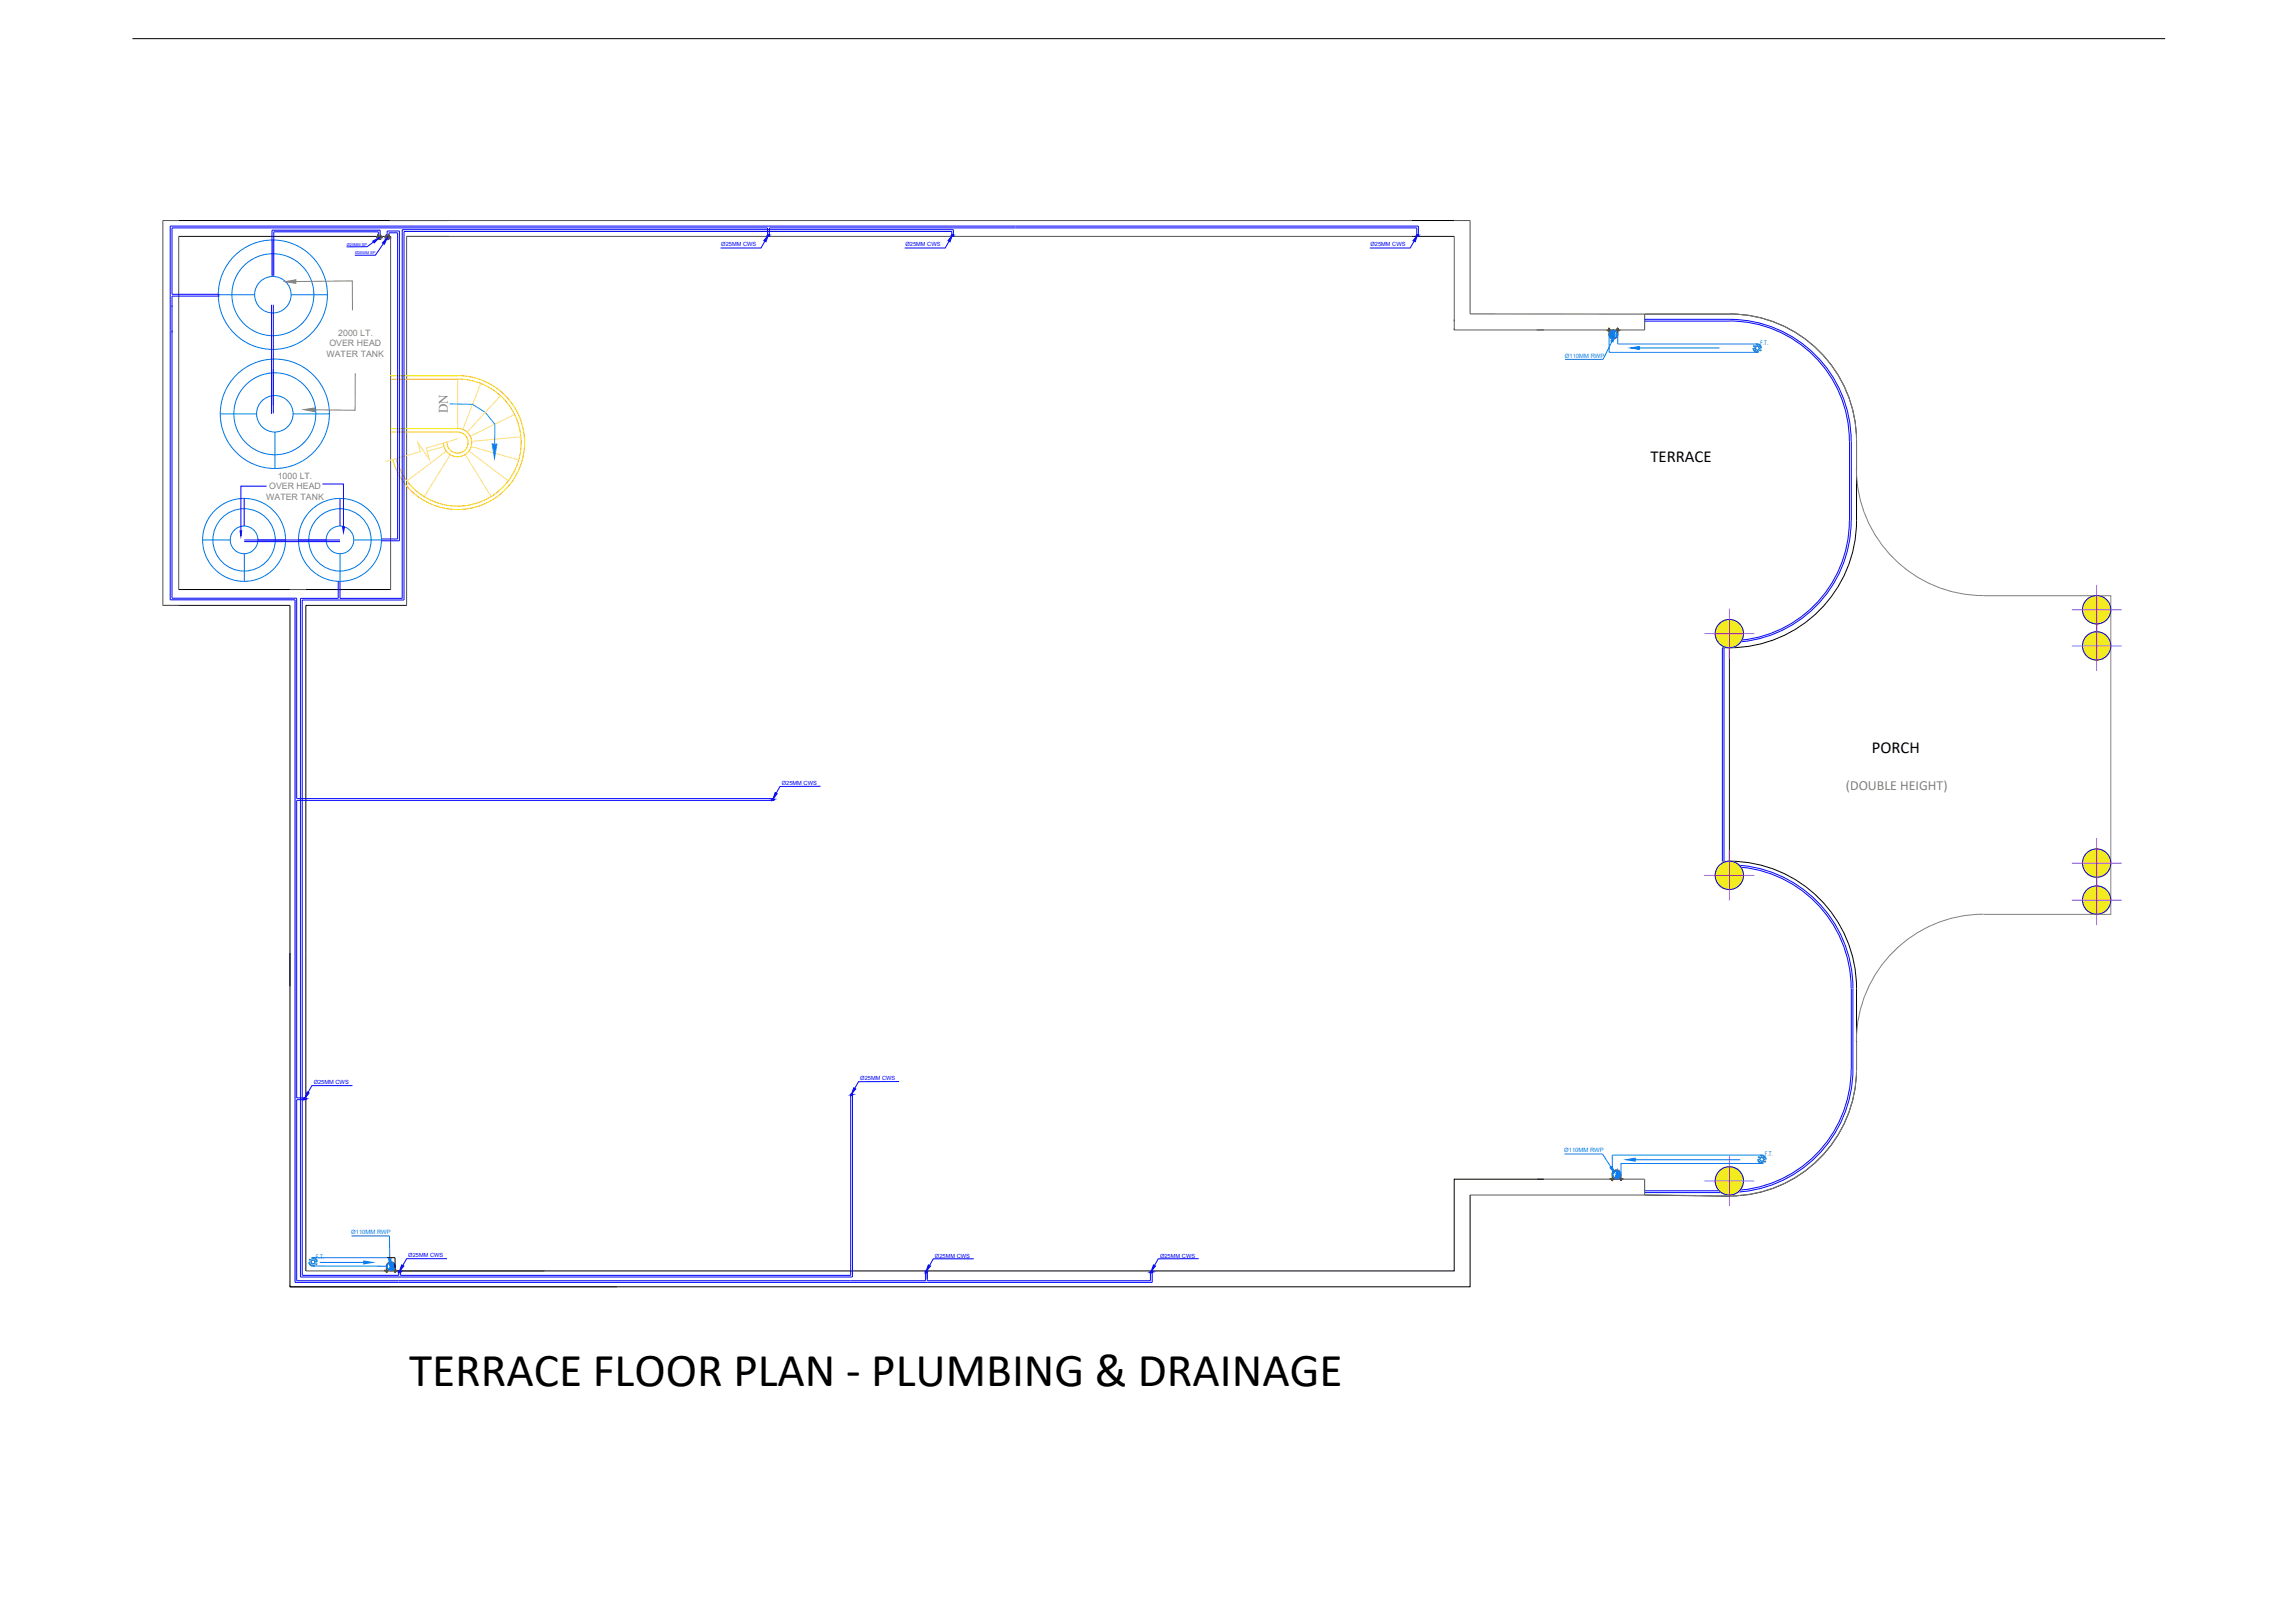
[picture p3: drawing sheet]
<svg xmlns="http://www.w3.org/2000/svg" width="297mm" height="210mm" viewBox="0 0 297 210" stroke-linecap="round" stroke-linejoin="round" font-family="sans-serif">
<defs><g id="words">
<text font-size="6.1" x="52.9" y="179.4">TERRACE FLOOR PLAN - PLUMBING &amp; DRAINAGE</text>
<g font-size="2.2">
<text x="213.5" y="59.8">TERRACE</text>
<text x="242.2" y="97.4">PORCH</text>
</g>
<text font-size="1.8" fill="#808080" x="238.8" y="102.2">(DOUBLE HEIGHT)</text>
<text font-size="1.7" fill="#808080" x="57.9" y="53.5" transform="rotate(-90 57.9 53.5)">DN</text>
<g font-size="1.1" fill="#808080">
<text x="42.2" y="46.2">WATER TANK</text>
<text x="42.6" y="44.8">OVER HEAD</text>
<text x="43.8" y="43.5">2000 LT.</text>
<text x="34.4" y="64.7">WATER TANK</text>
<text x="34.8" y="63.3">OVER HEAD</text>
<text x="35.9" y="61.9">1000 LT.</text>
</g>
<g font-size=".9" fill="#00dd6e">
<text x="227.7" y="44.6">F.T.</text>
<text x="228.3" y="149.6">F.T.</text>
<text x="40.9" y="162.9">F.T.</text>
</g>
<g font-size=".8" fill="#007fff">
<text x="202.4" y="46.3">Ø110MM RWP</text>
<text x="202.4" y="149.1">Ø110MM RWP</text>
<text x="45.4" y="159.7">Ø110MM RWP</text>
</g>
<g font-size=".7" fill="#00f">
<text x="93.3" y="31.8">Ø25MM CWS</text>
<text x="117.1" y="31.8">Ø25MM CWS</text>
<text x="177.3" y="31.8">Ø25MM CWS</text>
<text x="101.1" y="101.6">Ø25MM CWS</text>
<text x="40.6" y="140.3">Ø25MM CWS</text>
<text x="111.3" y="139.8">Ø25MM CWS</text>
<text x="52.8" y="162.7">Ø25MM CWS</text>
<text x="121" y="162.7">Ø25MM CWS</text>
<text x="150.1" y="162.7">Ø25MM CWS</text>
</g>
<g font-size=".5" fill="#00f">
<text x="44.9" y="31.8">Ø25MM SP</text>
<text x="45.9" y="32.8">Ø25MM SP</text>
</g>
</g></defs>
<!-- layer: MMH_WALL FULL -->
<g fill="none" stroke="#545454" stroke-width=".13">
<path d="M23.1 28.5h-2v49.8h2M23.1 30.6v45.7M50.5 30.6v45.7M50.5 28.5h132.2M182.7 30.6h-130.1v47.7M188.1 30.6v12.1M188.1 28.5h2.1v12.1h22.6v2.1h-24.7M188.1 41.6h.1M188.1 42.7h.1M37.5 76.3h2.1M222 82.7h1.7v1.1h-.9M222.8 111.5h.9v1.1h-1.7"/>
<path d="M198.9 152.6h13.9v2.1h-22.6M39.6 164.5h30.8M50.5 166.5h29.3"/>
</g>
<!-- layer: 0 -->
<g fill="none" stroke="#000" stroke-width=".13">
<path d="M17.1 5h263M23.1 30.6h27.4M23.1 28.5h27.4M182.7 30.6h5.4M182.7 28.5h5.4M212.8 40.6h10.9M223.7 40.6a16.5 16.5 0 0 1 16.5 16.5v10.3a16.5 16.5 0 0 1-16.5 16.4M23.1 78.3h14.4v88.2M23.1 76.3h14.4M39.6 76.3h10.9M52.6 78.3h-13v45M223.7 83.8h.1"/>
<path d="M223.7 83.8v27.7M223.7 111.4a16.5 16.5 0 0 1 16.5 16.5v10.4a16.5 16.5 0 0 1-16.5 16.5M223.7 111.5h.1M190.2 154.7v11.8h-152.7M199.7 152.6h-11.6v11.9h-136.9M212.8 154.7l10.9 .1M37.5 166.5h.1M37.5 166.5h13M50.1 162.8h1v1.3"/>
</g>
<!-- layer: MMH_WINDOW -->
<path d="M212.8 41.3h10.9M212.8 41.6h10.9M223.7 41.3a15.8 15.8 0 0 1 15.8 15.8v10.3a15.8 15.8 0 0 1-15.8 15.7M223.7 41.5a15.5 15.5 0 0 1 15.6 15.6M239.3 57.1v10.3M239.3 67.4a15.5 15.5 0 0 1-15.6 15.5M222.8 83.8v27.7M223 83.8v27.7M223.7 111.9a16 16 0 0 1 16 16v10.4a16 16 0 0 1-16 16M223.7 112.1a15.8 15.8 0 0 1 15.8 15.8v10.4a15.8 15.8 0 0 1-15.8 15.8M212.8 154.3h10.9M212.8 154.1h10.9" fill="none" stroke="#00f" stroke-width=".13"/>
<path d="M39.6 123.3v41.2" fill="none" stroke="#000" stroke-width=".13"/>
<!-- layer: OK-Plumbing -->
<path d="M212.8 40.6h10.9M223.7 40.6a16.5 16.5 0 0 1 16.5 16.5v3.5M240.2 60.6a16.5 16.5 0 0 0 16.4 16.5M256.6 77.1h16.5v41.2h-16.5M256.6 118.3a16.4 16.4 0 0 0-16.4 16.5v3.5a16.5 16.5 0 0 1-16.5 16.5M212.8 154.6l10.9 .2" fill="none" stroke="#808080" stroke-width=".13"/>
<!-- layer: hatch -->
<g fill="#f1eb1f" stroke="#f1eb1f" stroke-width=".13">
<path d="M223.5 111.5h.4z"/>
<path d="M223.3 115.1h.9z"/>
<path d="M223.5 151h.4z"/>
<path d="M223.3 154.6h.9z"/>
<path d="M223.5 83.8h.4z"/>
<path d="M223.3 80.2h.9z"/>
<path d="M271 77.1h.5z"/>
<path d="M270.9 80.7h.8z"/>
<path d="M271 81.8h.5z"/>
<path d="M270.9 85.4h.8z"/>
<path d="M271 118.3h.5z"/>
<path d="M270.9 114.7h.8z"/>
<path d="M271 113.5h.5z"/>
<path d="M270.9 109.9h.8z"/>
<path d="M223.5 111.5h.7zM223.3 111.5h.9z"/>
<path d="M223.3 111.5l1 .1zM223.1 111.6h1.2z"/>
<path d="M223.1 111.6h1.4zM223 111.6h1.5z"/>
<path d="M223 111.6l1.6 .1-.1-.1zM222.8 111.7l.2-.1 1.6 .1z"/>
<path d="M222.8 111.7l2 .1-.2-.1zM222.7 111.8l.1-.1 2 .1z"/>
<path d="M222.7 111.8l2.2 .1-.1-.1zM222.5 111.9l.2-.1 2.2 .1z"/>
<path d="M222.5 111.9l2.6 .1-.2-.1zM222.5 111.9l2.6 .1h-2.7z"/>
<path d="M222.4 112l2.8 .2-.1-.2zM222.4 112l2.8 .2h-2.9z"/>
<path d="M222.3 112.2l3 .1-.1-.1zM222.3 112.2l3 .1h-3.1z"/>
<path d="M222.2 112.3l3.1 .1v-.1zM222.2 112.3l3.1 .1h-3.2z"/>
<path d="M222.1 112.4l3.3 .2-.1-.2zM222.1 112.4l3.3 .2h-3.4z"/>
<path d="M222 112.6l3.5 .2-.1-.2zM222 112.6l3.5 .2h-3.5z"/>
<path d="M222 112.8l3.5 .2v-.2zM222 112.8l3.5 .2h-3.6z"/>
<path d="M221.9 113l3.6 .1v-.1zM221.9 113l3.6 .1h-3.6z"/>
<path d="M221.9 113.1l3.7 .2-.1-.2zM221.9 113.1l3.7 .2h-3.7z"/>
<path d="M221.9 113.3l3.6 .2 .1-.2zM221.9 113.3l3.6 .2h-3.6z"/>
<path d="M221.9 113.5l3.6 .1v-.1zM221.9 113.5l3.6 .1h-3.6z"/>
<path d="M221.9 113.6l3.6 .2v-.2zM221.9 113.6l3.6 .2h-3.5z"/>
<path d="M222 113.8l3.4 .2 .1-.2zM222 113.8l3.4 .2h-3.4z"/>
<path d="M222 114l3.3 .1 .1-.1zM222 114l3.3 .1h-3.2z"/>
<path d="M222.1 114.1l3.2 .2v-.2zM222.1 114.1l3.2 .2h-3.1z"/>
<path d="M222.2 114.3l3 .1 .1-.1zM222.2 114.3l3 .1h-2.9z"/>
<path d="M222.3 114.4l2.8 .1 .1-.1zM222.3 114.4l2.8 .1h-2.7z"/>
<path d="M222.4 114.5l2.5 .2 .2-.2zM222.4 114.5l2.5 .2h-2.4z"/>
<path d="M222.5 114.7l2.3 .1 .1-.1zM222.5 114.7l2.3 .1h-2.1z"/>
<path d="M222.7 114.8l1.9 .1 .2-.1zM222.7 114.8l1.9 .1h-1.8z"/>
<path d="M222.8 114.9h1.8zM222.8 114.9h1.7z"/>
<path d="M223 114.9h1.5zM223 114.9l1.3 .1z"/>
<path d="M223.1 115h1.2zM223.1 115l1.1 .1z"/>
<path d="M223.3 115.1h.6zM223.5 115.1h.4z"/>
<path d="M223.5 151l.7 .1zM223.3 151.1h.9z"/>
<path d="M223.3 151.1h1zM223.1 151.1h1.2z"/>
<path d="M223.1 151.1l1.4 .1zM223 151.2h1.5z"/>
<path d="M223 151.2h1.6h-.1zM222.8 151.2h.2h1.6z"/>
<path d="M222.8 151.2l2 .1-.2-.1zM222.7 151.3l.1-.1 2 .1z"/>
<path d="M222.7 151.3l2.2 .1-.1-.1zM222.5 151.4l.2-.1 2.2 .1z"/>
<path d="M222.5 151.4l2.6 .2-.2-.2zM222.5 151.4l2.6 .2h-2.7z"/>
<path d="M222.4 151.6l2.8 .1-.1-.1zM222.4 151.6l2.8 .1h-2.9z"/>
<path d="M222.3 151.7l3 .1-.1-.1zM222.3 151.7l3 .1h-3.1z"/>
<path d="M222.2 151.8l3.1 .2v-.2zM222.2 151.8l3.1 .2h-3.2z"/>
<path d="M222.1 152l3.3 .2-.1-.2zM222.1 152l3.3 .2h-3.4z"/>
<path d="M222 152.2l3.5 .1-.1-.1zM222 152.2l3.5 .1h-3.5z"/>
<path d="M222 152.3l3.5 .2v-.2zM222 152.3l3.5 .2h-3.6z"/>
<path d="M221.9 152.5l3.6 .2v-.2zM221.9 152.5l3.6 .2h-3.6z"/>
<path d="M221.9 152.7l3.7 .1-.1-.1zM221.9 152.7l3.7 .1h-3.7z"/>
<path d="M221.9 152.8l3.6 .2 .1-.2zM221.9 152.8l3.6 .2h-3.6z"/>
<path d="M221.9 153l3.6 .2v-.2zM221.9 153l3.6 .2h-3.6z"/>
<path d="M221.9 153.2l3.6 .1v-.1zM221.9 153.2l3.6 .1h-3.5z"/>
<path d="M222 153.3l3.4 .2 .1-.2zM222 153.3l3.4 .2h-3.4z"/>
<path d="M222 153.5l3.3 .2 .1-.2zM222 153.5l3.3 .2h-3.2z"/>
<path d="M222.1 153.7l3.2 .1v-.1zM222.1 153.7l3.2 .1h-3.1z"/>
<path d="M222.2 153.8l3 .2 .1-.2zM222.2 153.8l3 .2h-2.9z"/>
<path d="M222.3 154l2.8 .1 .1-.1zM222.3 154l2.8 .1h-2.7z"/>
<path d="M222.4 154.1l2.5 .1 .2-.1zM222.4 154.1l2.5 .1h-2.4z"/>
<path d="M222.5 154.2l2.3 .1 .1-.1zM222.5 154.2l2.3 .1h-2.1z"/>
<path d="M222.7 154.3l1.9 .1 .2-.1zM222.7 154.3l1.9 .1h-1.8z"/>
<path d="M222.8 154.4h1.8zM222.8 154.4l1.7 .1z"/>
<path d="M223 154.5h1.5zM223 154.5h1.3z"/>
<path d="M223.1 154.5h1.2zM223.1 154.5l1.1 .1z"/>
<path d="M223.3 154.6h.6zM223.5 154.6h.4z"/>
<path d="M223.5 83.8h.7zM223.3 83.8h.9z"/>
<path d="M223.3 83.8l1-.1zM223.1 83.7h1.2z"/>
<path d="M223.1 83.7h1.4zM223 83.7h1.5z"/>
<path d="M223 83.7l1.6-.1-.1 .1zM222.8 83.6l.2 .1 1.6-.1z"/>
<path d="M222.8 83.6l2-.1-.2 .1zM222.7 83.5l.1 .1 2-.1z"/>
<path d="M222.7 83.5l2.2-.1-.1 .1zM222.5 83.4l.2 .1 2.2-.1z"/>
<path d="M222.5 83.4l2.6-.1-.2 .1zM222.4 83.3l.1 .1 2.6-.1z"/>
<path d="M222.4 83.3l2.8-.2-.1 .2zM222.3 83.1l.1 .2 2.8-.2z"/>
<path d="M222.3 83.1l3-.1-.1 .1zM222.2 83l.1 .1 3-.1z"/>
<path d="M222.2 83l3.1-.2v.2zM222.1 82.8l.1 .2 3.1-.2z"/>
<path d="M222.1 82.8l3.3-.1-.1 .1zM222 82.7l.1 .1 3.3-.1z"/>
<path d="M222 82.7l3.5-.2-.1 .2zM222 82.5v.2l3.5-.2z"/>
<path d="M222 82.5l3.5-.2v.2zM221.9 82.3l.1 .2 3.5-.2z"/>
<path d="M221.9 82.3l3.6-.1v.1zM221.9 82.2v.1l3.6-.1z"/>
<path d="M221.9 82.2l3.7-.2-.1 .2zM221.9 82v.2l3.7-.2z"/>
<path d="M221.9 82l3.6-.2 .1 .2zM221.9 81.8v.2l3.6-.2z"/>
<path d="M221.9 81.8l3.6-.2v.2zM221.9 81.6v.2l3.6-.2z"/>
<path d="M221.9 81.6l3.6-.1v.1zM222 81.5l-.1 .1 3.6-.1z"/>
<path d="M222 81.5l3.4-.2 .1 .2zM222 81.3v.2l3.4-.2z"/>
<path d="M222 81.3l3.3-.1 .1 .1zM222.1 81.2l-.1 .1 3.3-.1z"/>
<path d="M222.1 81.2l3.2-.2v.2zM222.2 81l-.1 .2 3.2-.2z"/>
<path d="M222.2 81l3-.1 .1 .1zM222.3 80.9l-.1 .1 3-.1z"/>
<path d="M222.3 80.9l2.8-.2 .1 .2zM222.3 80.9l2.8-.2h-2.7z"/>
<path d="M222.4 80.7l2.5-.1 .2 .1zM222.5 80.6l-.1 .1 2.5-.1z"/>
<path d="M222.5 80.6l2.3-.1 .1 .1zM222.5 80.6l2.3-.1h-2.1z"/>
<path d="M222.7 80.5l1.9-.1 .2 .1zM222.7 80.5l1.9-.1h-1.8z"/>
<path d="M222.8 80.4l1.7-.1 .1 .1zM222.8 80.4l1.7-.1h-1.5z"/>
<path d="M223 80.3h1.5zM223 80.3h1.3z"/>
<path d="M223.1 80.3h1.2zM223.1 80.3l1.1-.1z"/>
<path d="M223.3 80.2h.6zM223.5 80.2h.4z"/>
<path d="M271 77.1h.7zM270.9 77.1h.8z"/>
<path d="M270.9 77.1l.9 .1zM270.7 77.2h1.1z"/>
<path d="M270.7 77.2h1.3zM270.5 77.2h1.5z"/>
<path d="M270.5 77.2l1.7 .1-.2-.1zM270.3 77.3l.2-.1 1.7 .1z"/>
<path d="M270.3 77.3l2 .1-.1-.1zM270.2 77.4l.1-.1 2 .1z"/>
<path d="M270.2 77.4l2.2 .1-.1-.1zM270.1 77.5l.1-.1 2.2 .1z"/>
<path d="M270.1 77.5l2.5 .1-.2-.1zM269.9 77.6l.2-.1 2.5 .1z"/>
<path d="M269.9 77.6l2.8 .2-.1-.2zM269.9 77.6l2.8 .2h-2.9z"/>
<path d="M269.8 77.8l3 .1-.1-.1zM269.8 77.8l3 .1h-3.1z"/>
<path d="M269.7 77.9l3.2 .2-.1-.2zM269.7 77.9l3.2 .2h-3.3z"/>
<path d="M269.6 78.1l3.4 .1-.1-.1zM269.6 78.1l3.4 .1h-3.4z"/>
<path d="M269.6 78.2l3.4 .2v-.2zM269.6 78.2l3.4 .2h-3.5z"/>
<path d="M269.5 78.4l3.6 .2-.1-.2zM269.5 78.4l3.6 .2h-3.6z"/>
<path d="M269.5 78.6l3.6 .1v-.1zM269.5 78.6l3.6 .1h-3.7z"/>
<path d="M269.4 78.7l3.7 .2v-.2zM269.4 78.7l3.7 .2h-3.7z"/>
<path d="M269.4 78.9l3.7 .2v-.2zM269.4 78.9l3.7 .2h-3.7z"/>
<path d="M269.4 79.1l3.7 .2v-.2zM269.4 79.1l3.7 .2h-3.6z"/>
<path d="M269.5 79.3l3.5 .1 .1-.1zM269.5 79.3l3.5 .1h-3.5z"/>
<path d="M269.5 79.4l3.5 .2v-.2zM269.5 79.4l3.5 .2h-3.4z"/>
<path d="M269.6 79.6l3.3 .1 .1-.1zM269.6 79.6l3.3 .1h-3.3z"/>
<path d="M269.6 79.7l3.2 .2 .1-.2zM269.6 79.7l3.2 .2h-3.1z"/>
<path d="M269.7 79.9l3 .1 .1-.1zM269.7 79.9l3 .1h-2.9z"/>
<path d="M269.8 80l2.8 .2 .1-.2zM269.8 80l2.8 .2h-2.7z"/>
<path d="M269.9 80.2l2.5 .1 .2-.1zM269.9 80.2l2.5 .1h-2.3z"/>
<path d="M270.1 80.3l2.2 .1 .1-.1zM270.1 80.3l2.2 .1h-2.1z"/>
<path d="M270.2 80.4l2 .1 .1-.1zM270.2 80.4l2 .1h-1.9z"/>
<path d="M270.3 80.5h1.9zM270.3 80.5l1.7 .1z"/>
<path d="M270.5 80.6h1.5zM270.5 80.6h1.3z"/>
<path d="M270.7 80.6h1.1zM270.7 80.6l1 .1z"/>
<path d="M270.9 80.7h.6zM271 80.7h.5z"/>
<path d="M271 81.8h.7zM270.9 81.8h.8z"/>
<path d="M270.9 81.8l.9 .1zM270.7 81.9h1.1z"/>
<path d="M270.7 81.9h1.3zM270.5 81.9h1.5z"/>
<path d="M270.5 81.9l1.7 .1zM270.3 82h1.9z"/>
<path d="M270.3 82l2 .1-.1-.1zM270.2 82.1l.1-.1 2 .1z"/>
<path d="M270.2 82.1l2.2 .1-.1-.1zM270.1 82.2l.1-.1 2.2 .1z"/>
<path d="M270.1 82.2l2.5 .1-.2-.1zM270.1 82.2l2.5 .1h-2.7z"/>
<path d="M269.9 82.3l2.8 .2-.1-.2zM269.9 82.3l2.8 .2h-2.9z"/>
<path d="M269.8 82.5l3 .1-.1-.1zM269.8 82.5l3 .1h-3.1z"/>
<path d="M269.7 82.6l3.2 .2-.1-.2zM269.7 82.6l3.2 .2h-3.3z"/>
<path d="M269.6 82.8l3.4 .1-.1-.1zM269.6 82.8l3.4 .1h-3.4z"/>
<path d="M269.6 82.9l3.4 .2v-.2zM269.6 82.9l3.4 .2h-3.5z"/>
<path d="M269.5 83.1l3.6 .2-.1-.2zM269.5 83.1l3.6 .2h-3.6z"/>
<path d="M269.5 83.3l3.6 .1v-.1zM269.5 83.3l3.6 .1h-3.7z"/>
<path d="M269.4 83.4l3.7 .2v-.2zM269.4 83.4l3.7 .2h-3.7z"/>
<path d="M269.4 83.6l3.7 .2v-.2zM269.4 83.6l3.7 .2h-3.7z"/>
<path d="M269.4 83.8l3.7 .1v-.1zM269.4 83.8l3.7 .1h-3.6z"/>
<path d="M269.5 83.9l3.5 .2 .1-.2zM269.5 83.9l3.5 .2h-3.5z"/>
<path d="M269.5 84.1l3.5 .2v-.2zM269.5 84.1l3.5 .2h-3.4z"/>
<path d="M269.6 84.3l3.3 .1 .1-.1zM269.6 84.3l3.3 .1h-3.3z"/>
<path d="M269.6 84.4l3.2 .2 .1-.2zM269.6 84.4l3.2 .2h-3.1z"/>
<path d="M269.7 84.6l3 .1 .1-.1zM269.7 84.6l3 .1h-2.9z"/>
<path d="M269.8 84.7l2.8 .2 .1-.2zM269.8 84.7l2.8 .2h-2.7z"/>
<path d="M269.9 84.9l2.5 .1 .2-.1zM269.9 84.9l2.5 .1h-2.3z"/>
<path d="M270.1 85l2.2 .1 .1-.1zM270.1 85l2.2 .1h-2.1z"/>
<path d="M270.2 85.1l2 .1 .1-.1zM270.2 85.1l2 .1h-1.9z"/>
<path d="M270.3 85.2l1.7 .1 .2-.1zM270.3 85.2l1.7 .1h-1.5z"/>
<path d="M270.5 85.3h1.5zM270.5 85.3h1.3z"/>
<path d="M270.7 85.3h1.1zM270.7 85.3l1 .1z"/>
<path d="M270.9 85.4h.6zM271 85.4h.5z"/>
<path d="M271 118.3h.7zM270.9 118.3h.8z"/>
<path d="M270.9 118.3l.9-.1zM270.7 118.2h1.1z"/>
<path d="M270.7 118.2h1.3zM270.5 118.2h1.5z"/>
<path d="M270.5 118.2l1.7-.1-.2 .1zM270.3 118.1l.2 .1 1.7-.1z"/>
<path d="M270.3 118.1l2-.1-.1 .1zM270.2 118l.1 .1 2-.1z"/>
<path d="M270.2 118l2.2-.1-.1 .1zM270.1 117.9l.1 .1 2.2-.1z"/>
<path d="M270.1 117.9l2.5-.1-.2 .1zM269.9 117.8l.2 .1 2.5-.1z"/>
<path d="M269.9 117.8l2.8-.2-.1 .2zM269.8 117.6l.1 .2 2.8-.2z"/>
<path d="M269.8 117.6l3-.1-.1 .1zM269.7 117.5l.1 .1 3-.1z"/>
<path d="M269.7 117.5l3.2-.2-.1 .2zM269.6 117.3l.1 .2 3.2-.2z"/>
<path d="M269.6 117.3l3.4-.1-.1 .1zM269.6 117.2v.1l3.4-.1z"/>
<path d="M269.6 117.2l3.4-.2v.2zM269.5 117l.1 .2 3.4-.2z"/>
<path d="M269.5 117l3.6-.2-.1 .2zM269.5 116.8v.2l3.6-.2z"/>
<path d="M269.5 116.8l3.6-.1v.1zM269.4 116.7l.1 .1 3.6-.1z"/>
<path d="M269.4 116.7l3.7-.2v.2zM269.4 116.5v.2l3.7-.2z"/>
<path d="M269.4 116.5l3.7-.2v.2zM269.4 116.3v.2l3.7-.2z"/>
<path d="M269.4 116.3l3.7-.2v.2zM269.5 116.1l-.1 .2 3.7-.2z"/>
<path d="M269.5 116.1l3.5-.1 .1 .1zM269.5 116v.1l3.5-.1z"/>
<path d="M269.5 116l3.5-.2v.2zM269.6 115.8l-.1 .2 3.5-.2z"/>
<path d="M269.6 115.8l3.3-.1 .1 .1zM269.6 115.7v.1l3.3-.1z"/>
<path d="M269.6 115.7l3.2-.2 .1 .2zM269.7 115.5l-.1 .2 3.2-.2z"/>
<path d="M269.7 115.5l3-.1 .1 .1zM269.8 115.4l-.1 .1 3-.1z"/>
<path d="M269.8 115.4l2.8-.2 .1 .2zM269.8 115.4l2.8-.2h-2.7z"/>
<path d="M269.9 115.2l2.5-.1 .2 .1zM270.1 115.1l-.2 .1 2.5-.1z"/>
<path d="M270.1 115.1l2.2-.1 .1 .1zM270.1 115.1l2.2-.1h-2.1z"/>
<path d="M270.2 115l2-.1 .1 .1zM270.2 115l2-.1h-1.9z"/>
<path d="M270.3 114.9l1.7-.1 .2 .1zM270.3 114.9l1.7-.1h-1.5z"/>
<path d="M270.5 114.8h1.5zM270.5 114.8h1.3z"/>
<path d="M270.7 114.8h1.1zM270.7 114.8l1-.1z"/>
<path d="M270.9 114.7h.6zM271 114.7h.5z"/>
<path d="M271 113.5h.7zM270.9 113.5h.8z"/>
<path d="M270.9 113.5l.9-.1zM270.7 113.4h1.1z"/>
<path d="M270.7 113.4h1.3zM270.5 113.4h1.5z"/>
<path d="M270.5 113.4l1.7-.1zM270.3 113.3h1.9z"/>
<path d="M270.3 113.3l2-.1-.1 .1zM270.2 113.2l.1 .1 2-.1z"/>
<path d="M270.2 113.2l2.2-.1-.1 .1zM270.1 113.1l.1 .1 2.2-.1z"/>
<path d="M270.1 113.1l2.5-.1-.2 .1zM269.9 113l.2 .1 2.5-.1z"/>
<path d="M269.9 113l2.8-.2-.1 .2zM269.8 112.8l.1 .2 2.8-.2z"/>
<path d="M269.8 112.8l3-.1-.1 .1zM269.7 112.7l.1 .1 3-.1z"/>
<path d="M269.7 112.7l3.2-.2-.1 .2zM269.6 112.5l.1 .2 3.2-.2z"/>
<path d="M269.6 112.5l3.4-.1-.1 .1zM269.6 112.4v.1l3.4-.1z"/>
<path d="M269.6 112.4l3.4-.2v.2zM269.5 112.2l.1 .2 3.4-.2z"/>
<path d="M269.5 112.2l3.6-.2-.1 .2zM269.5 112v.2l3.6-.2z"/>
<path d="M269.5 112l3.6-.1v.1zM269.4 111.9l.1 .1 3.6-.1z"/>
<path d="M269.4 111.9l3.7-.2v.2zM269.4 111.7v.2l3.7-.2z"/>
<path d="M269.4 111.7l3.7-.2v.2zM269.4 111.5v.2l3.7-.2z"/>
<path d="M269.4 111.5l3.7-.2v.2zM269.5 111.3l-.1 .2 3.7-.2z"/>
<path d="M269.5 111.3l3.5-.1 .1 .1zM269.5 111.2v.1l3.5-.1z"/>
<path d="M269.5 111.2l3.5-.2v.2zM269.6 111l-.1 .2 3.5-.2z"/>
<path d="M269.6 111l3.3-.1 .1 .1zM269.6 110.9v.1l3.3-.1z"/>
<path d="M269.6 110.9l3.2-.2 .1 .2zM269.7 110.7l-.1 .2 3.2-.2z"/>
<path d="M269.7 110.7l3-.1 .1 .1zM269.8 110.6l-.1 .1 3-.1z"/>
<path d="M269.8 110.6l2.8-.2 .1 .2zM269.8 110.6l2.8-.2h-2.7z"/>
<path d="M269.9 110.4l2.5-.1 .2 .1zM269.9 110.4l2.5-.1h-2.3z"/>
<path d="M270.1 110.3l2.2-.1 .1 .1zM270.1 110.3l2.2-.1h-2.1z"/>
<path d="M270.2 110.2l2-.1 .1 .1zM270.2 110.2l2-.1h-1.9z"/>
<path d="M270.3 110.1l1.7-.1 .2 .1zM270.3 110.1l1.7-.1h-1.5z"/>
<path d="M270.5 110h1.5zM270.5 110h1.3z"/>
<path d="M270.7 110h1.1zM270.7 110l1-.1z"/>
<path d="M270.9 109.9h.6zM271 109.9h.5z"/>
</g>
<!-- layer: 0 -->
<g fill="none" stroke="#00f" stroke-width=".13">
<path d="M28.4 38.3h-6.1v39.1h16.1v25.9h61.7M35.1 39.4v14.2M35.4 39.4v14.1M48.9 30.6v-.6h-13.5v5.7M49.2 30.6v-.8h-14v5.9M50.1 30.6v-.7h1.6v40.1h-2.4M50.3 30.6v-.5h1.1v39.7h-2.1M99.3 30.6v-1.1h-77v8.6h6.1M99.5 30.6v-1.1h83.8v1.1M123.1 30.6v-.6h-70.8v47.6h-13.2v87.4h12.5v-.5M123.3 30.6v-.9h-71.3v47.7h-8v-2.2M183.5 30.6v-1.3h-161.5v48.3h16.2v88.4h110.9v-1.5"/>
<path d="M31.6 64.5v3.6M31.6 69.9h12.4M31.6 70.1h12.4M34.5 62.9h-3.3v5.8M41.7 62.6h2.7v5.6M43.8 75.2v2.2h-4.9v87.9h71.4v-23.7M44 64.5v3.6M100.1 103.6h-61.7v38.5h1.2M39.6 142.3h-1.2v23.4h81.3v-1.2M110.1 141.6v23.4h-58.3v-.5M120 164.5v1.2h28.8v-1.2"/>
<circle cx="271.2" cy="78.9" r="1.83"/>
<circle cx="223.7" cy="82" r="1.83"/>
<circle cx="271.2" cy="83.6" r="1.83"/>
<circle cx="223.7" cy="113.3" r="1.83"/>
<circle cx="271.2" cy="116.5" r="1.83"/>
<circle cx="271.2" cy="111.7" r="1.83"/>
<circle cx="223.7" cy="152.8" r="1.83"/>
</g>
<path d="M223.7 78.8v6.4M268 78.9h6.5M271.3 75.7v11.1M220.5 82h6.5M268 83.6h6.5M220.5 113.3h6.5M223.7 110.1v6.4M268 116.5h6.5M268 111.7h6.5M271.3 108.5v11.2M220.5 152.8h6.5M223.7 149.6v6.4" fill="none" stroke="#f0f" stroke-width=".13"/>
<!-- layer: WWP -->
<g fill="none" stroke="#00dd6e" stroke-width=".13">
<path d="M226.8 45a.54 .54 0 0 0 .7 .6M226.9 44.9l.1-.2 .2 .2M227 44.7l-.1 .2M227.1 45h-.2a.44 .44 0 0 0 .6 .5M227.1 44.6a.53 .53 0 0 1 .8 .4M227.2 44.6a.48 .48 0 0 1 .6 .4h-.2M227.2 45.2l-.2 .2M227.3 44.6v.2M227.3 45.3v.2M227.5 45.2l.2 .2 .1-.2M227.7 44.7l-.2 .2M227.8 45.3l-.1 .1"/>
<path d="M227.4 150a.54 .54 0 0 0 .7 .5M227.5 149.9l.1-.2 .2 .2M227.5 149.7l-.1 .1M227.7 150h-.2a.46 .46 0 0 0 .6 .5M227.7 149.5a.53 .53 0 0 1 .8 .5M227.8 149.6a.46 .46 0 0 1 .6 .4h-.2M227.8 150.2l-.2 .2M227.9 149.6v.2M227.9 150.3v.2M228.1 150.2l.2 .2 .1-.2M228.3 149.7l-.2 .2M228.4 150.2l-.1 .2"/>
<path d="M40 163.3a.52 .52 0 0 0 .7 .5M40.1 163.1l.1-.1 .1 .1M40.1 162.9l-.1 .2M40.3 163.3h-.2a.46 .46 0 0 0 .6 .4M40.3 162.8a.54 .54 0 0 1 .7 .5M40.3 162.9a.46 .46 0 0 1 .7 .4h-.3M40.3 163.5l-.1 .1M40.5 162.8v.3M40.5 163.5v.3M40.7 163.5l.1 .1 .1-.1M40.8 163l-.1 .1M41 163.5l-.1 .2"/>
<circle cx="227.4" cy="45.1" r=".24"/>
<circle cx="227.9" cy="150" r=".23"/>
<circle cx="40.5" cy="163.3" r=".23"/>
</g>
<!-- layer: PIPE SUPPORT -->
<g fill="none" stroke="#b82e00" stroke-width=".13">
<path d="M48.7 30.6h.8v.1h-.8zM48.9 30.6h.1M48.9 30.5h.1M48.9 30.7v.2M48.9 30.5v.1M48.9 30.9l.2 .1 .1-.1M48.9 30.4h.1M48.9 30.4v.2M48.9 30.5l.1 .1M48.9 30.9h.1M48.9 30.8v.1M48.9 30.8h.1"/>
<path d="M48.9 30.7l.1 .2h.2M49 30.6h.1M49.2 30.6h.1M49.2 30.5v.1M49.2 30.5h.1M49.2 30.8l.1 .1M49.2 30.8h.1M49.2 30.4h.1M49.2 30.4v.2M49.2 30.7v.2M49.2 30.4l.1 .1M49.3 30.5l-.1 .1"/>
<path d="M49.3 30.5h-.1M49.3 30.7l-.1 .2M49.3 30.5v.1M49.3 30.6h.1M49.7 30.6h.8v.1h-.8zM49.9 30.5v.1M49.9 30.5l.1 .1M49.9 30.5h.1M50 30.5h.1M50 30.7v.2h.3M50 30.6h.1M50 30.4v.2"/>
<path d="M50 30.5v.1M50 30.4h.1M50 30.4v.1M50 30.8v.2h.1l.2-.1M50 30.9h-.1M50 30.8h-.1M50 30.7v.2M50 30.6h-.1M50.3 30.5h.1M50.3 30.5v.1M50.3 30.8v.1M50.3 30.8h.1"/>
<path d="M50.3 30.4h.1M50.3 30.6h.1M50.3 30.4v.2M50.3 30.7v.2M50.3 30.6h-.1M207.9 42.7h1.7v.1h-1.7zM208.1 42.7h.1M208.1 42.7h.2M208.1 42.6h.1M208.1 42.6v.1M208.1 43h.1M208.1 42.9h.1"/>
<path d="M208.1 42.5v.1M208.1 42.8v.5M208.1 43.1h.1M208.1 43.2h.1M208.2 42.5h-.1M208.2 42.6h.1M208.2 42.6v.1M208.2 42.5h.1M208.2 42.5l-.1 .1M208.2 42.5v.1M208.2 42.9h.1M208.2 43h.1"/>
<path d="M208.2 42.8v.5M208.2 42.6l.1 .1M208.3 42.7h.1M209.2 42.7h.1M209.2 42.7h.2M209.2 42.6h.1M209.2 42.8v.5a.52 .52 0 0 1-.5 .5 .52 .52 0 0 1-.5-.5M209.2 43.2h.1M209.2 42.5v.1M209.3 42.9h.1M209.3 43h.1M209.3 42.5h-.1"/>
<path d="M209.3 42.6h.1M209.3 42.5h.1M209.3 42.6v.1M209.3 42.5l-.1 .1M209.3 42.6h-.1M209.3 42.5v.1M209.3 42.9h-.1M209.3 43h-.1M209.3 43.3a.58 .58 0 0 1-.6 .6 .58 .58 0 0 1-.6-.6M209.3 43h-.1l.1 .1M209.3 42.8v.5M209.4 42.7h.1"/>
<path d="M209.4 42.6h-.2v.1M209.4 42.6v.1M208.3 152.5h1.7v.1h-1.7zM208.5 152.6h.2M208.5 152.6v.1h.1M208.5 152.7h.1M208.6 152.7h.1M208.6 152.2l-.1 .1M208.6 152.8h.1M208.6 152.1h.1M208.6 152v.5M208.6 152.6v.2"/>
<path d="M208.6 152.7h-.1M208.6 152.7l-.1 .1M208.6 152.7v.1M208.6 152.4h.1M208.6 152.3h.1M208.6 152.4h-.1M208.6 152.3h-.1M208.6 152.5v-.5a.52 .52 0 0 1 .5-.5 .52 .52 0 0 1 .5 .5l.1 .5M208.7 152.6h.1M208.7 152.6l-.1 .1M209.6 152.6v.1h.1M209.6 152.6h.2"/>
<path d="M209.6 152.7h.1M209.7 152.4h.1M209.7 152.3h.1M209.7 152.7h.1M209.7 152.6v.2v-.2M209.7 152.1h.1M209.7 152.7h-.1M209.7 152.7l-.1 .1M209.7 152.8h.1M209.7 152.7v.1M209.7 152a.58 .58 0 0 0-.6-.6 .58 .58 0 0 0-.6 .6M209.7 152.2h-.1l.1 .1"/>
<path d="M209.7 152v.5M209.8 152.6h.1M209.8 152.6l-.1 .1M49.7 164.4h1.7v.1h-1.7zM49.9 164.5h.1M49.9 164.5h.2M49.9 164.5l.1 .1M50 164.6h.1M50 164.5v.1M50 164.1h.1M50 164h.1M50 163.8v.6"/>
<path d="M50 164.6v.1M50.1 164.3h.1M50.1 164.2h.1M50.1 164.3h-.1M50.1 164.2l-.1 .1M50.1 164.2h-.1M50.1 164.6l-.1 .1M50.1 164.6h.1M50.1 164.6v.1l-.1-.1M50.1 163.9v.5M50.1 164.6h-.1M50.1 164.5h.1"/>
<path d="M50.1 164.5v.1M51 164.5h.1M51 164.5l.1 .1M51 164.5h.2M51.1 164.6h.1M51.1 164.3h.1M51.1 164.2h.1M51.1 164.2v.1M51.1 164.5v.1M51.1 163.9a.52 .52 0 0 0-.5-.5 .52 .52 0 0 0-.6 .5M51.1 163.9v.5M51.1 164h.1"/>
<path d="M51.1 164.6v.1M51.1 163.9a.58 .58 0 0 0-.5-.6 .58 .58 0 0 0-.6 .6M51.2 164.6l-.1 .1M51.2 164.1h-.1h.1M51.2 163.8v.6M51.2 164.6v.1l-.1-.1M51.2 164.5h.1M51.2 164.5v.1M51.2 164.6h.1"/>
</g>
<!-- layer: RWP -->
<g fill="#007fff" stroke="#007fff" stroke-width=".13">
<path d="M50.6 163.4v.1z"/>
<path d="M50.7 163.4v.2z"/>
<path d="M51 163.7v.4z"/>
<path d="M50.3 162.9h.3l-.2 .9z"/>
<path d="M209.2 151.6v.1z"/>
<path d="M209.6 151.8v.4z"/>
<path d="M208.3 151.1l.2-.2 .4 .9z"/>
<path d="M208.6 43.6v.1z"/>
<path d="M208.3 43.1v.4z"/>
<path d="M208.9 43.4l-.2 .8-.3-.1z"/>
<path d="M210.4 150.1l1.1-.2v.4z"/>
<path d="M47.1 163.2l1.1 .2-1.1 .2z"/>
<path d="M210.9 45l1.2-.2v.4z"/>
<path d="M50.5 164v.2zM50.5 164v.2z"/>
<path d="M50.5 164v.2zM50.5 164v.3zM50.5 164v.3zM50.5 164v.3z"/>
<path d="M50.5 163.9v.4zM50.5 163.9l.1 .4zM50.5 163.9l.1 .4zM50.5 163.9l.1 .4z"/>
<path d="M50.6 163.9v.4zM50.6 163.9v.4z"/>
<path d="M50.6 163.9v.4zM50.6 163.9v.4z"/>
<path d="M50.6 163.9v.4zM50.6 163.9v.4z"/>
<path d="M50.6 163.8v.5zM50.6 163.8v.5z"/>
<path d="M50.7 163.8l-.1 .5zM50.7 163.8l-.1 .5z"/>
<path d="M50.6 163.4v.1zM50.7 163.4v.2zM50.7 163.4v.2z"/>
<path d="M50.7 163.7v.6zM50.7 163.7v.6z"/>
<path d="M50.7 163.4v.2zM50.7 163.5v.1z"/>
<path d="M50.7 163.7v.6zM50.7 163.7v.6z"/>
<path d="M50.7 163.5v.8zM50.7 163.5l.1 .8h-.1z"/>
<path d="M50.7 163.5l.1 .8v-.8zM50.8 163.5v.8z"/>
<path d="M50.8 163.5v.8zM50.9 163.6l-.1 .7z"/>
<path d="M50.9 163.6v.6zM51 163.6l-.1 .6z"/>
<path d="M51 163.6v.6zM51 163.7v.5z"/>
<path d="M51 163.8v.3zM51 163.8v.2z"/>
<path d="M209.1 152.2l-.1 .1zM209.1 152.2v.1z"/>
<path d="M209.1 152.1v.2zM209.1 152.1v.3zM209.1 152.1v.3zM209.1 152.1v.3z"/>
<path d="M209.1 152.1v.3zM209.1 152.1v.3zM209.1 152.1v.3zM209.1 152.1v.3z"/>
<path d="M209.1 152.1v.3zM209.2 152v.5z"/>
<path d="M209.2 152v.5zM209.2 152v.5z"/>
<path d="M209.2 152v.5zM209.2 152v.5z"/>
<path d="M209.2 151.9v.6zM209.2 151.9v.6z"/>
<path d="M209.2 151.9v.6zM209.2 151.9v.6z"/>
<path d="M209.2 151.6v.1zM209.2 151.6v.1z"/>
<path d="M209.2 151.8v.7zM209.2 151.8v.7z"/>
<path d="M209.2 151.6v.1zM209.2 151.6v.2z"/>
<path d="M209.2 151.8v.7zM209.2 151.8v.7z"/>
<path d="M209.2 151.6v.9l.1-.9zM209.3 151.6v.8l-.1 .1z"/>
<path d="M209.3 151.6v.8l.1-.8zM209.4 151.6v.8h-.1z"/>
<path d="M209.4 151.6v.8zM209.5 151.7l-.1 .7z"/>
<path d="M209.5 151.7v.6zM209.5 151.8v.5z"/>
<path d="M209.5 151.8v.5zM209.6 151.8l-.1 .5z"/>
<path d="M209.6 151.9v.3zM209.6 151.9v.2z"/>
<path d="M208.8 43v.1zM208.8 43v.1z"/>
<path d="M208.8 43v.2zM208.8 42.9v.3zM208.8 42.9v.3zM208.8 42.9v.3z"/>
<path d="M208.8 42.9v.4zM208.8 42.9v.4zM208.8 42.9v.4zM208.8 42.9v.4z"/>
<path d="M208.8 42.9l-.1 .4zM208.7 42.8v.5z"/>
<path d="M208.7 42.8v.5zM208.7 42.8v.5z"/>
<path d="M208.7 42.8v.5zM208.7 42.8v.5z"/>
<path d="M208.7 42.8v.6zM208.7 42.8v.6z"/>
<path d="M208.7 42.8l-.1 .6zM208.6 42.8v.6z"/>
<path d="M208.7 43.7h-.1zM208.6 43.6v.1zM208.6 43.6v.1z"/>
<path d="M208.6 42.8v.7zM208.6 42.8v.7z"/>
<path d="M208.6 43.6v.1zM208.6 43.5v.2z"/>
<path d="M208.6 42.8v.7zM208.6 42.8v.7z"/>
<path d="M208.6 42.8v.9zM208.6 42.9v-.1v.9z"/>
<path d="M208.6 42.9l-.1 .8h.1zM208.5 42.9h.1l-.1 .8z"/>
<path d="M208.5 42.9v.8zM208.4 43l.1-.1-.1 .7z"/>
<path d="M208.4 43v.6zM208.4 43v.5z"/>
<path d="M208.4 43v.5zM208.4 43l-.1 .5z"/>
<path d="M208.3 43.1v.3zM208.3 43.2v.2z"/>
</g>
<g fill="none" stroke="#007fff" stroke-width=".13">
<path d="M208.2 43.2v2.4h19.1M208.5 44.2l-1.1 2.3M208.7 42.8a.55 .55 0 0 1-.1 .7l.1 .2M209.3 43.2v1.3h18M212.1 45h10.3M50.4 159.9v3M207.3 149.3l1.1 1.7M209.1 152a.33 .33 0 0 0 0 .5M209.1 151.5a.33 .33 0 0 1 0 .5M211.5 150.1h13.6M227.9 149.5h-19.3v2.6M227.9 150.6h-18.2v1.5"/>
<path d="M40.5 163.8l9.6 .1M40.5 162.8h9.6M41.4 163.4h5.7M50.6 163.4l.1 .3-.1 .2a.33 .33 0 0 0 0 .4"/>
<circle cx="208.7" cy="43.3" r=".52"/>
<circle cx="208.7" cy="43.3" r=".46"/>
<circle cx="209.1" cy="152" r=".46"/>
<circle cx="209.1" cy="152" r=".52"/>
<circle cx="50.6" cy="163.9" r=".46"/>
<circle cx="50.6" cy="163.9" r=".52"/>
</g>
<!-- layer: 0 -->
<path d="M202.5 46.5h4.9M45.5 159.9h4.9M202.4 149.3h4.9" fill="none" stroke="#2776bb" stroke-width=".13"/>
<!-- layer: Ralling -->
<path d="M50.5 48.6h8.7M50.5 49.1h8.7M50.5 55.5h8.7M50.5 55.9h8.7M59.2 49.1a8.2 8.2 0 0 1 8.2 7.5 8.2 8.2 0 0 1-6.8 8.8 8.2 8.2 0 0 1-9.4-6.1M59.2 48.6a8.7 8.7 0 0 1 8.6 7.9 8.7 8.7 0 0 1-7.1 9.3 8.7 8.7 0 0 1-9.9-6.4M59.2 55.9a1.37 1.37 0 0 1 1.4 1.4 1.37 1.37 0 0 1-1.5 1.3 1.37 1.37 0 0 1-1.3-1.4M59.2 55.4a1.83 1.83 0 0 1 1.8 1.9 1.83 1.83 0 0 1-1.8 1.8 1.83 1.83 0 0 1-1.8-1.8" fill="none" stroke="#ffbf00" stroke-width=".13"/>
<!-- layer: Stairs -->
<path d="M57.5 57.8l-2.2 .6M57.7 58.4l-5.1 3.8M58.3 58.8l-3.4 5.5M59.2 49.1v6.4M59.2 56.8l-4.1 1.2 .4 1.5-1.4-2.2 .3 1.1-4.5 1.3M60.2 58.8l3.3 5.5M60.7 58.4l5.1 3.8M61 57.8l6.1 1.7M62.2 49.6l-2.3 6M64.8 51.2l-4.4 4.7M66.6 53.6l-5.8 2.9M67.4 56.5l-6.4 .6" fill="none" stroke="#ffdf7f" stroke-width=".13"/>
<!-- layer: TEXT1 -->
<path d="M63.7 57.5h.6l-.3 1.8z" fill="#00bfff" stroke="#00bfff" stroke-width=".13"/>
<path d="M58.2 52.3h2.9l1.7 1.1 1.2 1.5v2.6" fill="none" stroke="#00bfff" stroke-width=".13"/>
<!-- layer: Fixture -->
<g fill="none" stroke="#006edd" stroke-width=".13">
<path d="M28.2 38.1h4.7M35.3 31.1v4.7M37.7 38.1h4.7M28.5 53.6h4.7M35.4 47.8v4.7M35.6 55.9v4.7M37.9 53.6h4.7M26.2 69.9h3.6M31.6 71.7v3.5M33.4 69.9h3.6M38.6 69.9h3.6M44 71.7v3.5"/>
<path d="M45.8 69.9h3.5"/>
<circle cx="35.3" cy="38.1" r="7.1"/>
<circle cx="35.3" cy="38.1" r="5.3"/>
<circle cx="35.3" cy="38.1" r="2.36"/>
<circle cx="35.5" cy="53.5" r="7.1"/>
<circle cx="35.6" cy="53.5" r="5.3"/>
<circle cx="35.6" cy="53.5" r="2.36"/>
<circle cx="31.6" cy="69.9" r="4"/>
<circle cx="31.6" cy="69.9" r="5.4"/>
<circle cx="31.6" cy="69.9" r="1.79"/>
<circle cx="44" cy="69.9" r="4"/>
<circle cx="44" cy="69.9" r="5.4"/>
<circle cx="44" cy="69.9" r="1.79"/>
</g>
<!-- layer: TEXT1 -->
<g fill="#808080" stroke="#808080" stroke-width=".13">
<path d="M36.9 36.5l1.4-.3v.5z"/>
<path d="M39.3 53l1.4-.2v.5z"/>
</g>
<path d="M38.3 36.4h7.3v3.8M46 48.3l-.1 4.8-5.2-.1" fill="none" stroke="#808080" stroke-width=".13"/>
<!-- layer: CWS -->
<g fill="#00f" stroke="#00f" stroke-width=".13">
<path d="M49.1 30.8h.1z"/>
<path d="M49 31h.1z"/>
<path d="M48.2 31.2l.9-.4-.7 .6z"/>
<path d="M183.4 30.5l.1-.1z"/>
<path d="M183.3 30.6h.2z"/>
<path d="M183.4 30.4l-.3 .9-.3-.2z"/>
<path d="M123.2 30.6h.1z"/>
<path d="M123.2 30.4l-.3 .9-.3-.2z"/>
<path d="M99.4 30.5l.1-.1z"/>
<path d="M99.4 30.4l-.3 .9-.3-.2z"/>
<path d="M100 103.5h.1z"/>
<path d="M100 103.6h.1z"/>
<path d="M100.3 102.6l.2 .1-.5 .7z"/>
<path d="M39.5 142.2h.1z"/>
<path d="M39.7 141.3l.3 .1-.6 .8z"/>
<path d="M51.6 164.6h.2z"/>
<path d="M51.7 164.7h.1z"/>
<path d="M52 163.7l.2 .1-.5 .8z"/>
<path d="M110.1 141.8h.1z"/>
<path d="M110.5 140.8l.2 .1-.6 .7z"/>
<path d="M119.8 164.6h.1z"/>
<path d="M119.8 164.7h.1z"/>
<path d="M120.1 163.7l.3 .1-.6 .8z"/>
<path d="M148.9 164.7h.1z"/>
<path d="M149.2 163.7l.3 .1-.6 .8z"/>
<path d="M50.1 30.8l-.4 .8-.2-.2z"/>
<path d="M49.1 30.8h.1zM49.1 30.8h.1z"/>
<path d="M49.1 30.8h.1zM49.1 30.8h.1zM49.1 30.8h.1zM49.1 30.8h.1z"/>
<path d="M49.1 30.8h.1zM49.1 30.8h.1z"/>
<path d="M49.1 30.8h.1zM49.1 30.8h.1z"/>
<path d="M49.1 30.8h.1zM49.1 30.9l.1-.1z"/>
<path d="M49.1 30.9h.1zM49.1 30.9h.1z"/>
<path d="M49.1 30.9h.1zM49.1 30.9h.1z"/>
<path d="M49.1 30.9h.1zM49.1 30.9h.1z"/>
<path d="M49 30.9h.2zM49 30.9h.2z"/>
<path d="M49 30.9h.2zM49 30.9h.2z"/>
<path d="M49 30.9h.2zM49 30.9h.2z"/>
<path d="M49 30.9h.2zM49 30.9h.2z"/>
<path d="M49 30.9h.2zM49 30.9h.2z"/>
<path d="M49 30.9h.2zM49 31l.2-.1zM49 31h.1z"/>
<path d="M49 31h.1zM49 31h.1z"/>
<path d="M183.4 30.5h.1zM183.4 30.5h.1zM183.4 30.5h.1z"/>
<path d="M183.4 30.5h.1zM183.4 30.5h.1z"/>
<path d="M183.4 30.5h.1zM183.4 30.5h.1z"/>
<path d="M183.4 30.5h.1zM183.4 30.5h.1z"/>
<path d="M183.4 30.5h.1zM183.4 30.5h.1z"/>
<path d="M183.4 30.5h.1zM183.4 30.5h.1z"/>
<path d="M183.4 30.5h.1zM183.4 30.5h.1z"/>
<path d="M183.4 30.5h.1zM183.4 30.5h.1z"/>
<path d="M183.4 30.5h.1zM183.4 30.5h.1z"/>
<path d="M183.3 30.5h.2zM183.3 30.5h.2z"/>
<path d="M183.3 30.5h.2zM183.3 30.5h.2z"/>
<path d="M183.3 30.5h.2zM183.3 30.6l.2-.1zM183.3 30.6h.2z"/>
<path d="M183.3 30.6h.2zM183.4 30.6h.1z"/>
<path d="M123.2 30.5h.1zM123.2 30.5h.1zM123.2 30.5h.1zM123.2 30.5h.1zM123.2 30.5h.1zM123.2 30.5h.1zM123.2 30.5h.1zM123.2 30.5h.1zM123.2 30.5h.1z"/>
<path d="M123.2 30.5h.1zM123.2 30.5h.1z"/>
<path d="M123.2 30.5h.1zM123.2 30.5h.1z"/>
<path d="M123.2 30.5h.1zM123.2 30.5h.1z"/>
<path d="M123.2 30.5h.1zM123.2 30.5h.1z"/>
<path d="M123.2 30.5h.1zM123.2 30.5h.1z"/>
<path d="M123.2 30.5h.1zM123.2 30.5h.1z"/>
<path d="M123.2 30.5h.1zM123.2 30.5h.1z"/>
<path d="M123.1 30.5h.2zM123.1 30.5h.2z"/>
<path d="M123.1 30.5h.2zM123.2 30.5h.1z"/>
<path d="M123.2 30.5h.1zM123.2 30.6l.1-.1z"/>
<path d="M123.2 30.6h.1zM123.2 30.6h.1z"/>
<path d="M123.2 30.6h.1zM123.2 30.6h.1zM123.2 30.6h.1z"/>
<path d="M99.4 30.5h.1zM99.4 30.5h.1zM99.4 30.5h.1z"/>
<path d="M99.4 30.5h.1zM99.4 30.5h.1z"/>
<path d="M99.4 30.5h.1zM99.4 30.5h.1z"/>
<path d="M99.4 30.5h.1zM99.4 30.5h.1z"/>
<path d="M99.4 30.5h.1zM99.4 30.5h.1z"/>
<path d="M99.4 30.5h.1zM99.4 30.5h.1z"/>
<path d="M99.4 30.5h.1zM99.4 30.5h.1z"/>
<path d="M99.4 30.5h.1zM99.4 30.5h.1z"/>
<path d="M99.4 30.5h.1zM99.4 30.5h.1z"/>
<path d="M99.3 30.5h.2zM99.3 30.5h.2z"/>
<path d="M99.3 30.5h.2zM99.3 30.5h.2z"/>
<path d="M99.3 30.5h.2zM99.3 30.6l.2-.1z"/>
<path d="M99.3 30.6h.2zM99.4 30.6h.1z"/>
<path d="M99.4 30.6h.1zM99.4 30.6h.1z"/>
<path d="M100 103.4h.1zM100 103.4h.1zM100 103.4h.1zM100 103.4h.1z"/>
<path d="M100 103.4h.1zM100 103.5h.1z"/>
<path d="M100 103.5h.1zM100 103.5h.1zM100 103.5h.1zM100 103.5h.1z"/>
<path d="M100 103.5h.1zM100 103.5h.1z"/>
<path d="M100 103.5h.1zM100 103.5h.1zM100 103.5h.1z"/>
<path d="M100 103.5h.1zM100 103.5h.1z"/>
<path d="M100 103.5h.1zM100 103.5h.1z"/>
<path d="M99.9 103.5h.2zM99.9 103.5h.2z"/>
<path d="M99.9 103.5h.2zM99.9 103.5h.2z"/>
<path d="M99.9 103.5h.2zM100 103.5h.1zM100 103.5h.1zM100 103.5h.1z"/>
<path d="M100 103.5h.1zM100 103.6l.1-.1z"/>
<path d="M39.5 142.2h.1zM39.5 142.2h.1z"/>
<path d="M39.5 142.2h.1zM39.5 142.2h.1z"/>
<path d="M39.4 142.2h.2zM39.4 142.2h.2z"/>
<path d="M39.4 142.2h.1zM39.4 142.2h.1zM39.4 142.2h.1zM39.4 142.2h.1z"/>
<path d="M39.4 142.2h.1zM39.4 142.2h.1z"/>
<path d="M39.4 142.2h.1zM39.4 142.2h.1z"/>
<path d="M39.4 142.2h.1zM39.4 142.2h.1z"/>
<path d="M39.4 142.2h.1zM39.4 142.2h.1z"/>
<path d="M39.4 142.2h.1zM39.4 142.2h.1z"/>
<path d="M39.4 142.2h.1zM39.4 142.3l.1-.1z"/>
<path d="M39.4 142.3h.1zM39.4 142.3h.1z"/>
<path d="M39.4 142.3h.1zM39.4 142.3h.1z"/>
<path d="M51.7 164.6h.1zM51.7 164.6h.1zM51.7 164.6h.1z"/>
<path d="M51.7 164.6h.1zM51.7 164.6h.1z"/>
<path d="M51.7 164.6h.1zM51.7 164.6h.1zM51.7 164.6h.1zM51.7 164.6h.1z"/>
<path d="M51.7 164.6h.1zM51.7 164.6h.1z"/>
<path d="M51.7 164.6h.1zM51.7 164.6h.1z"/>
<path d="M51.7 164.6h.1zM51.7 164.6h.1z"/>
<path d="M51.7 164.6h.1zM51.7 164.6h.1z"/>
<path d="M51.7 164.6h.1zM51.7 164.6h.1z"/>
<path d="M51.6 164.6h.2zM51.6 164.6h.2zM51.6 164.6h.2z"/>
<path d="M51.6 164.6h.2zM51.6 164.6h.2z"/>
<path d="M51.6 164.6h.2zM51.7 164.7l.1-.1zM51.7 164.7h.1z"/>
<path d="M110.2 141.7h.1zM110.2 141.7h.1zM110.2 141.7h.1zM110.2 141.7h.1zM110.2 141.7h.1zM110.2 141.7h.1zM110.2 141.7h.1z"/>
<path d="M110.2 141.7h.1zM110.2 141.7h.1z"/>
<path d="M110.2 141.7h.1zM110.2 141.7h.1zM110.2 141.7h.1zM110.2 141.7h.1z"/>
<path d="M110.2 141.7h.1zM110.2 141.7h.1z"/>
<path d="M110.2 141.7h.1zM110.2 141.7h.1z"/>
<path d="M110.2 141.7h.1zM110.2 141.7h.1z"/>
<path d="M110.1 141.7h.2zM110.1 141.7h.2z"/>
<path d="M110.1 141.7h.2zM110.1 141.7h.2z"/>
<path d="M110.1 141.7h.2zM110.1 141.7h.2z"/>
<path d="M110.1 141.7h.2zM110.1 141.7h.2z"/>
<path d="M110.1 141.7h.2zM110.1 141.7h.2z"/>
<path d="M110.1 141.7h.1zM110.1 141.7h.1z"/>
<path d="M110.1 141.7h.1zM110.1 141.8l.1-.1z"/>
<path d="M119.8 164.6h.1zM119.8 164.6h.1zM119.8 164.6h.1zM119.8 164.6h.1z"/>
<path d="M119.8 164.6h.1zM119.8 164.6h.1z"/>
<path d="M119.8 164.6h.1zM119.8 164.6h.1z"/>
<path d="M119.8 164.6h.1zM119.8 164.6h.1z"/>
<path d="M119.8 164.6h.1zM119.8 164.6h.1z"/>
<path d="M119.8 164.6h.1zM119.8 164.6h.1z"/>
<path d="M119.7 164.6h.2zM119.7 164.6h.2z"/>
<path d="M119.7 164.6h.2zM119.7 164.6h.2z"/>
<path d="M119.7 164.6h.2zM119.8 164.7l.1-.1z"/>
<path d="M119.8 164.7h.1zM119.8 164.7h.1z"/>
<path d="M119.8 164.7h.1zM119.8 164.7h.1z"/>
<path d="M148.9 164.6h.1zM148.9 164.6h.1z"/>
<path d="M148.9 164.6h.1zM148.9 164.6h.1z"/>
<path d="M148.9 164.6h.1zM148.9 164.6h.1z"/>
<path d="M148.9 164.6h.1zM148.9 164.6h.1z"/>
<path d="M148.9 164.6h.1zM148.9 164.6h.1z"/>
<path d="M148.9 164.6h.1zM148.9 164.6h.1z"/>
<path d="M148.9 164.6h.1zM148.9 164.6h.1z"/>
<path d="M148.9 164.6h.1zM148.9 164.6h.1z"/>
<path d="M148.9 164.6h.1zM148.9 164.7l.1-.1z"/>
<path d="M148.9 164.7h.1zM148.9 164.7h.1z"/>
<path d="M148.9 164.7h.1zM148.9 164.7h.1zM148.9 164.7h.1z"/>
<path d="M50.1 30.8h.1zM50.1 30.8h.2z"/>
<path d="M50.1 30.8h.2zM50.1 30.8h.2z"/>
<path d="M50.1 30.8h.2zM50.1 30.9l.2-.1z"/>
<path d="M50.1 30.9h.2zM50.1 30.9h.2z"/>
<path d="M50.1 30.9h.2zM50.1 30.9h.2z"/>
<path d="M50.1 30.9h.2zM50.1 30.9h.2z"/>
<path d="M50.1 30.9h.2zM50.1 30.9h.2z"/>
<path d="M50.1 30.9h.2zM50.1 30.9h.2z"/>
<path d="M50 30.9h.3zM50 30.9h.3z"/>
<path d="M50 30.9h.2zM50 30.9h.2z"/>
<path d="M50 30.9h.2zM50 30.9h.2z"/>
<path d="M50 30.9h.2zM50.1 31l.1-.1z"/>
<path d="M50.1 31h.1zM50.1 31h.1z"/>
<path d="M50.1 31h.1zM50.1 31h.1z"/>
</g>
<g fill="none" stroke="#00f" stroke-width=".13">
<path d="M48.3 31.3l-.8 .6h-2.7M49.2 30.8l-.3 .1M49.6 31.5l-1 1.5h-2.7M50.2 30.8l-.2 .1M98.9 31.2l-.4 .9h-5.3M99.3 30.5h.1M99.4 30.5h.1M122.8 31.2l-.5 .9h-5.3M123.1 30.5h.2M182.9 31.2l-.5 .9h-5.2M183.3 30.5h.2M99.9 103.4h.1"/>
<path d="M100 103.5h.1M106.2 101.8h-5.3l-.5 .8M116.3 140h-5.2l-.5 .9M39.4 142.2h.1M45.6 140.5h-5.2l-.5 .9M110.1 141.6l.2 .1M51.6 164.6h.1M51.7 164.6h.1M57.8 162.9h-5.2l-.5 .9M119.7 164.6h.1M119.8 164.6h.1M126 162.9h-5.3l-.4 .9"/>
<path d="M148.8 164.6h.1M148.9 164.6h.1M155.1 162.9h-5.3l-.4 .9"/>
<circle cx="49.1" cy="30.8" r=".14"/>
<circle cx="49.1" cy="30.8" r=".12"/>
<circle cx="50.1" cy="30.8" r=".14"/>
<circle cx="50.1" cy="30.8" r=".12"/>
<circle cx="99.4" cy="30.5" r=".1"/>
<circle cx="99.4" cy="30.5" r=".12"/>
<circle cx="123.2" cy="30.5" r=".1"/>
<circle cx="123.2" cy="30.5" r=".12"/>
<circle cx="183.4" cy="30.5" r=".1"/>
<circle cx="183.4" cy="30.5" r=".12"/>
<circle cx="100" cy="103.5" r=".1"/>
<circle cx="100" cy="103.5" r=".12"/>
<circle cx="39.5" cy="142.2" r=".1"/>
<circle cx="39.5" cy="142.2" r=".12"/>
<circle cx="110.2" cy="141.7" r=".1"/>
<circle cx="110.2" cy="141.7" r=".12"/>
<circle cx="51.7" cy="164.6" r=".1"/>
<circle cx="51.7" cy="164.6" r=".12"/>
<circle cx="119.8" cy="164.6" r=".1"/>
<circle cx="119.8" cy="164.6" r=".12"/>
<circle cx="148.9" cy="164.6" r=".1"/>
<circle cx="148.9" cy="164.6" r=".12"/>
</g>
<!-- layer: 0 -->
<g fill="#00f" stroke="#00f" stroke-width=".13">
<path d="M31.1 68.7h.2l-.1 .7z"/>
<path d="M44.3 68.2h.3l-.2 .7z"/>
</g>
<use href="#words"/>
</svg>
